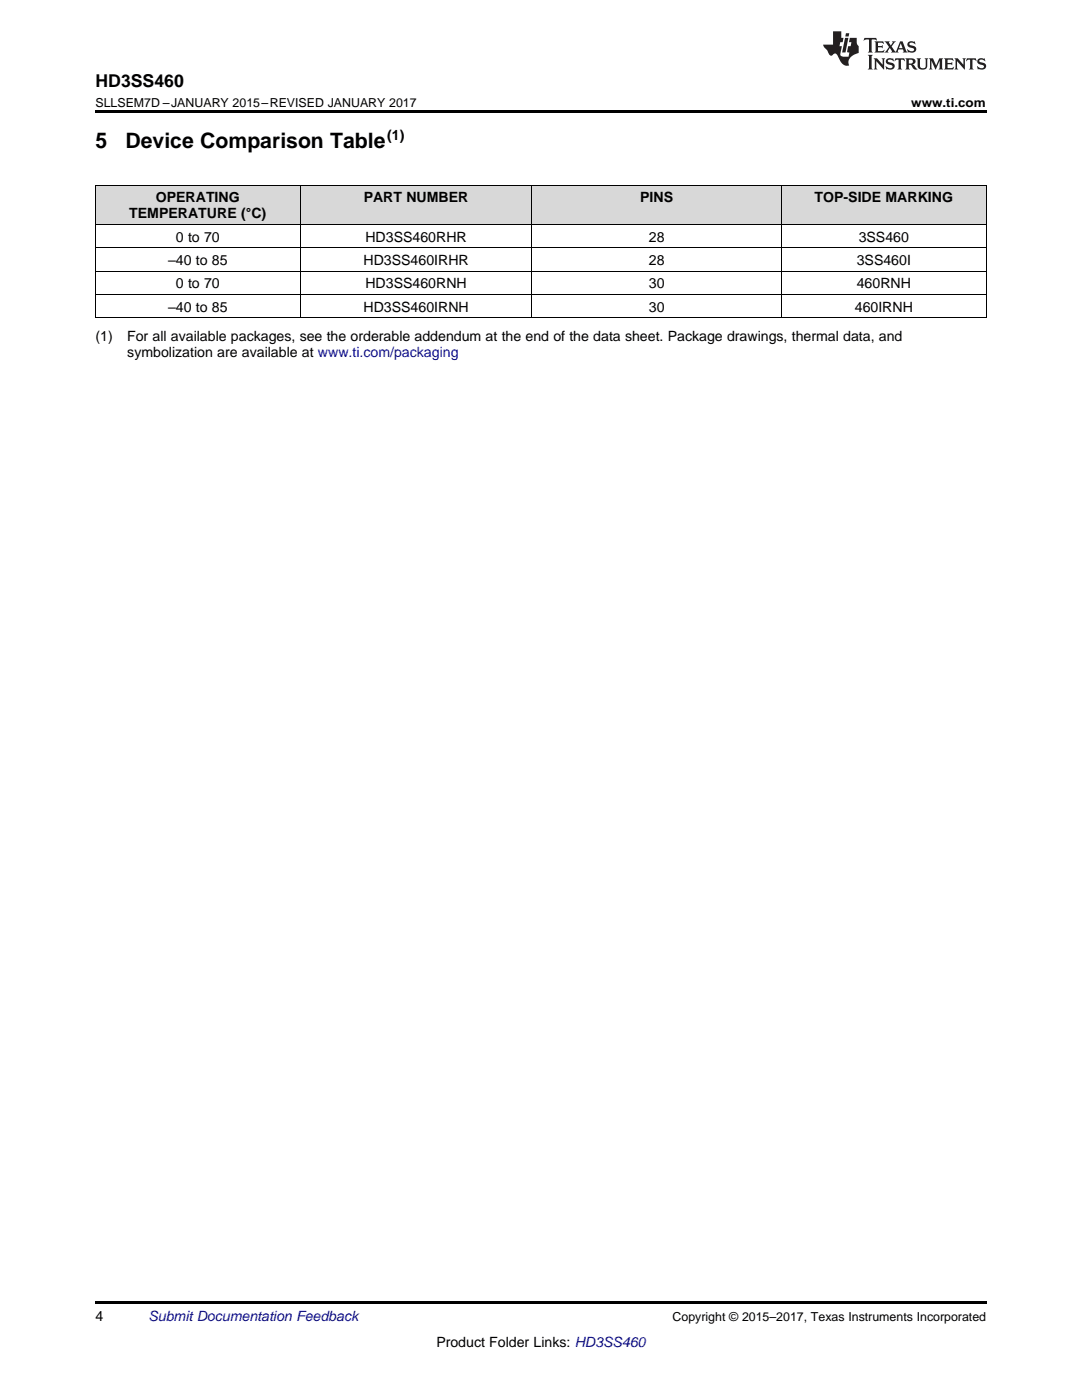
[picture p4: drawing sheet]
<svg xmlns="http://www.w3.org/2000/svg" width="216mm" height="279mm" viewBox="0 0 216 279" stroke-linecap="round" stroke-linejoin="round" font-family="sans-serif">
<defs><g id="words">
<g font-size="4.2">
<text x="19" y="29.6">5</text>
<text x="25" y="29.6">Device Comparison Table</text>
</g>
<text font-size="3.5" x="19" y="17.3">HD3SS460</text>
<g font-size="2.8">
<text x="77.3" y="27.9">(1)</text>
<text x="31.1" y="40.4">OPERATING</text>
<text x="72.6" y="40.4">PART NUMBER</text>
<text x="127.7" y="40.4">PINS</text>
<text x="162.5" y="40.4">TOP-SIDE MARKING</text>
<text x="25.8" y="43.6">TEMPERATURE (°C)</text>
<text x="33.5" y="52.9">–40 to 85</text>
<text x="35.1" y="48.2">0 to 70</text>
<text x="72.5" y="52.9">HD3SS460IRHR</text>
<text x="72.9" y="48.2">HD3SS460RHR</text>
<text x="129.5" y="48.2">28</text>
<text x="129.5" y="52.9">28</text>
<text x="171" y="52.9">3SS460I</text>
<text x="171.3" y="48.2">3SS460</text>
<text x="35.1" y="57.5">0 to 70</text>
<text x="72.9" y="57.5">HD3SS460RNH</text>
<text x="129.5" y="57.5">30</text>
<text x="171" y="57.5">460RNH</text>
<text x="33.5" y="62.2">–40 to 85</text>
<text x="72.5" y="62.2">HD3SS460IRNH</text>
<text x="129.5" y="62.2">30</text>
<text x="170.6" y="62.2">460IRNH</text>
<text x="19" y="68.1">(1)</text>
<text x="25.4" y="68.1">For all available packages, see the orderable addendum at the end of the data sheet. Package drawings, thermal data, and</text>
<text x="25.4" y="71.2">symbolization are available at www.ti.com/packaging</text>
<text x="19" y="263.6">4</text>
<text x="87.1" y="268.9">Product Folder Links: HD3SS460</text>
</g>
<text font-size="2.8" fill="#0000c8" x="29.6" y="263.6">Submit Documentation Feedback</text>
<g font-size="2.5">
<text x="19" y="21.4">SLLSEM7D –JANUARY 2015–REVISED JANUARY 2017</text>
<text x="181.8" y="21.4">www.ti.com</text>
<text x="134.2" y="263.6">Copyright © 2015–2017, Texas Instruments Incorporated</text>
</g>
</g></defs>
<g fill="#d8d8d8">
<path d="M19 37h40.9v7.8h-40.9z"/>
<path d="M59.9 37h46.3v7.8h-46.3z"/>
<path d="M106.2 37h49.7v7.8h-49.7z"/>
<path d="M155.9 37h40.9v7.8h-40.9z"/>
</g>
<path d="M19 22h177.8v.5h-177.8zM19 259.7h177.8v.5h-177.8z" fill="#000"/>
<path d="M19 37h177.8M19.1 37v26.5M59.9 37v26.5M106.1 37v26.5M155.9 37v26.5M196.8 37v26.5M19 58.8h177.8M19 54.1h177.8M19 49.4h177.8M19 44.8h177.8M19 63.4h177.8" fill="none" stroke="#000" stroke-width=".2"/>
<g fill="#231f20">
<path d="M172.5 7.6l-.1 .5 .4-.2h.6v.1v2.1l-.2 .4h.9l-.2-.4v-2.1l.1-.1h.5l.5 .2-.2-.5zM174.5 8.3l.2 .3v1.5l-.2 .4h1.8l.2-.6a1.04 1.04 0 0 1-1.3 .2v-.7h.6l.3 .2v-.6l-.3 .2h-.6v-.6l.8-.1 .4 .3-.2-.5zM176.5 8.3l.9 1.1-.9 1.1h.8l-.2-.2 .4-.7 .5 .7-.2 .2h1.5l-.2-.2 .2-.4h.9l.1 .4-.2 .2h1l-.3-.3-.7-1.9h-.5l-.9 2-.8-1 .9-1h-.8l.1 .3-.4 .5-.3-.6 .1-.2zM179.7 8.6l.4 1h-.7zM181.3 8.4a.63 .63 0 0 0-.2 .7 .63 .63 0 0 0 .6 .4l.6 .2 .1 .2a.75 .75 0 0 1-.7 .4 .75 .75 0 0 1-.6-.5l.1 .7 .1-.1a1.11 1.11 0 0 0 1.5-.6 1.13 1.13 0 0 0-1.2-.8l-.1-.4a1.04 1.04 0 0 1 1.2 .2l-.2-.5-.2 .1-.4-.2zM173.2 10.9l.2 .4v2.2l-.2 .4h1l-.3-.4v-2.2l.3-.4zM174.3 11.6l.3 .4v1.5l-.3 .4h.8l-.2-.4v-1.3l1.5 1.7v-1.9l.2-.4h-.7l.2 .4v.9l-1.1-1.3zM177 11.8a.62 .62 0 0 0-.2 .7 .62 .62 0 0 0 .6 .4l.6 .1 .1 .3a.76 .76 0 0 1-.7 .3 .76 .76 0 0 1-.7-.4l.2 .7 .1-.1a1.11 1.11 0 0 0 1.5-.6 1.13 1.13 0 0 0-1.2-.8l-.1-.4a1.04 1.04 0 0 1 1.2 .2l-.2-.6-.2 .1-.5-.1zM178.7 11.6l-.2 .6a.61 .61 0 0 1 .8-.3v1.6l-.2 .4h.9l-.2-.4v-1.6a.63 .63 0 0 1 .7 .3l-.1-.6zM180.6 11.6l.3 .4v1.5l-.3 .4h1l-.2-.2-.1-.8 .6 .2a.76 .76 0 0 0 1.2 .7l-1-1a.58 .58 0 0 0 .6-.5 .58 .58 0 0 0-.5-.6zM181.4 11.9h.1a.45 .45 0 0 1 .5 .1 .45 .45 0 0 1 .1 .5l-.8 .2zM182.9 11.6l.2 .2a2.17 2.17 0 0 0 .3 1.9 .99 .99 0 0 0 1.6-.6v-1.1l.2-.4h-.7l.2 .2a1.92 1.92 0 0 1-.2 1.8 .6 .6 0 0 1-.9-.5v-1.1l.2-.4zM185.4 11.6l.2 .4v1.5l-.2 .4h.7l-.2-.4v-1.4l.8 1.8 .8-1.8v1.4l-.2 .4h.9l-.2-.4v-1.5l.2-.4h-.8l-.6 1.5-.6-1.5zM188.4 11.6l.2 .4v1.5l-.2 .4h1.8l.1-.6a1.04 1.04 0 0 1-1.2 .1v-.6h.5l.4 .2v-.6l-.4 .2h-.5v-.7h.8l.3 .3-.1-.6zM190.5 11.6l.2 .4v1.5l-.2 .4h.7l-.2-.4v-1.3l1.5 1.7v-1.9l.2-.4h-.7l.2 .4v.9l-1.1-1.3zM192.9 11.6l-.1 .6a.61 .61 0 0 1 .7-.3l.1 1.6-.3 .4h1l-.3-.4 .1-1.6a.63 .63 0 0 1 .7 .3l-.1-.6zM195.2 11.8a.62 .62 0 0 0-.2 .7 .62 .62 0 0 0 .6 .4l.6 .1 .1 .3a.76 .76 0 0 1-.7 .3 .76 .76 0 0 1-.6-.4l.1 .7 .1-.1a1.11 1.11 0 0 0 1.6-.6 1.13 1.13 0 0 0-1.3-.8l-.1-.4a1.04 1.04 0 0 1 1.2 .2l-.1-.6-.2 .1-.5-.1z"/>
<path d="M166.2 6.3v2.6h-1.9v.4l.8 .9a.91 .91 0 0 0 1 .8 .56 .56 0 0 1 .5-.3 .56 .56 0 0 1 .5 .3l.4 .8a1.53 1.53 0 0 0 1.9 1.2 1.54 1.54 0 0 1 1-2.1l.9-.3v-1.4a1.52 1.52 0 0 1-.4-1.6h-1.3l-.2 .8h.5l-.2 .8h-.5l-.1 1v.2l.4 .1-.2 .8a1.93 1.93 0 0 1-1.6-.3l.3-1.8h-.5l.2-.8h.4l.2-.8h-.4v-1.3zM168.6 7.6l-.6 2.9h.7l.6-2.9zM168.8 6.6l-.1 .7h.6l.2-.7z"/>
</g>
<use href="#words"/>
</svg>
